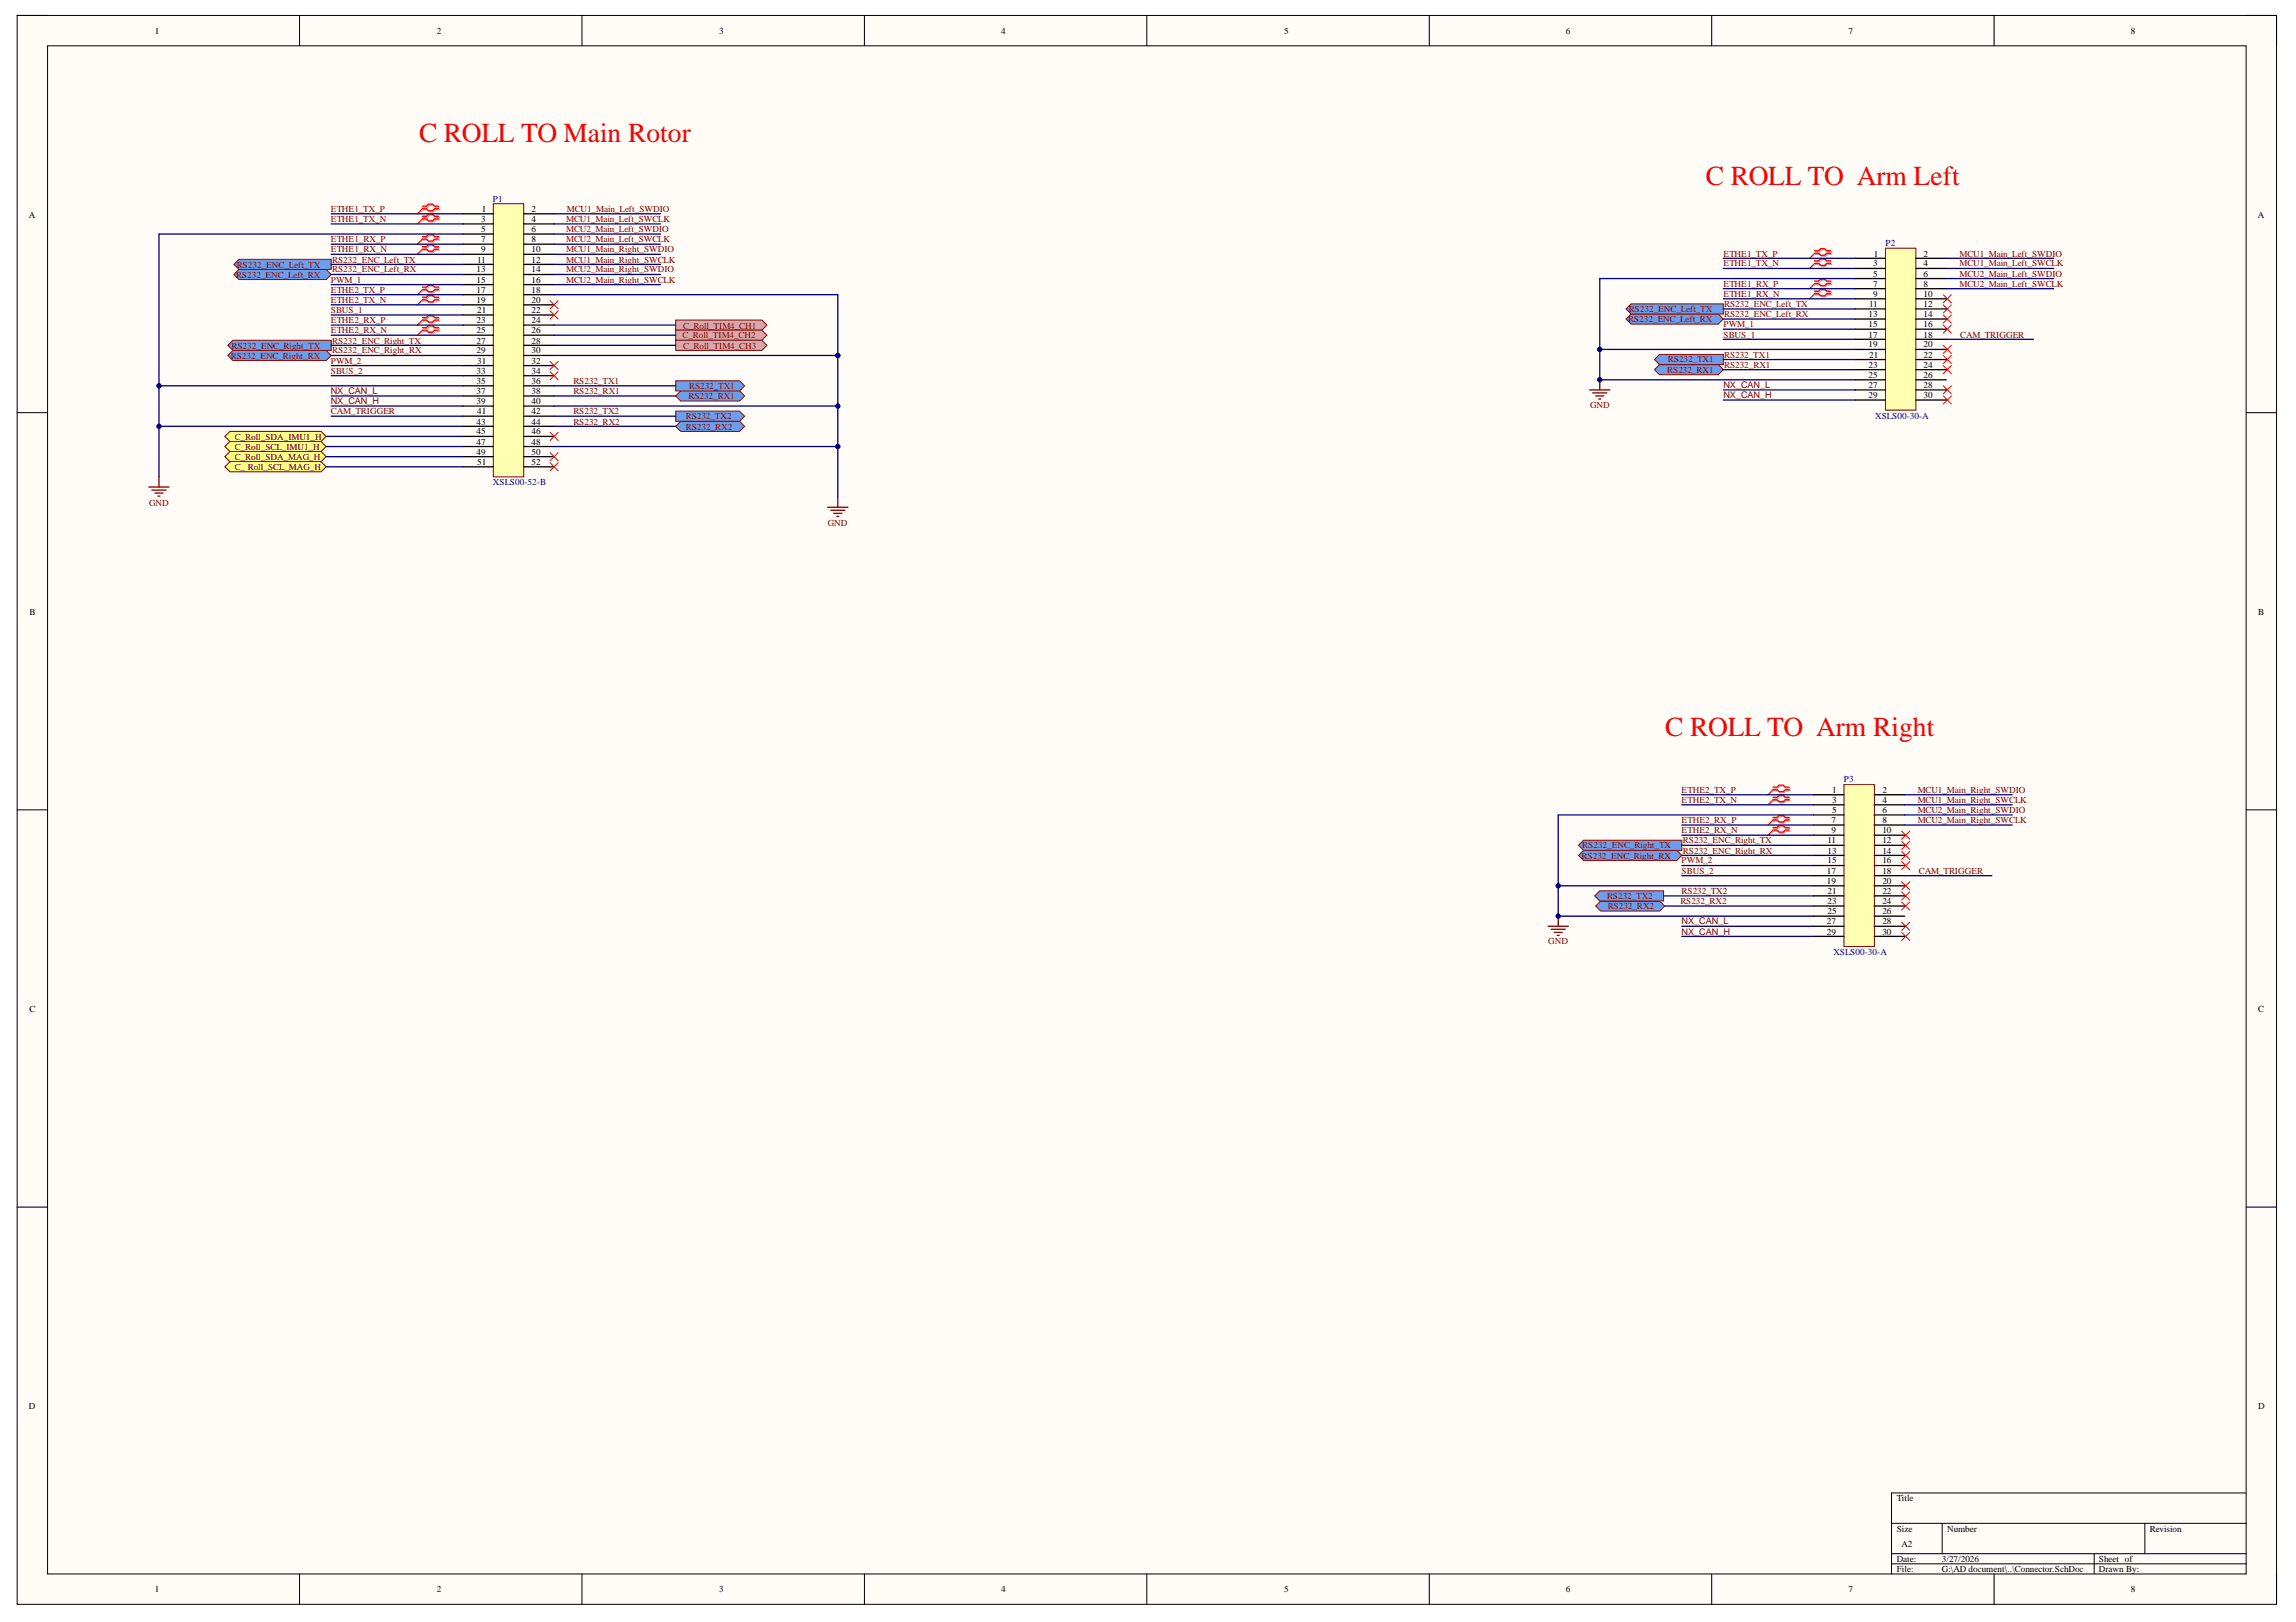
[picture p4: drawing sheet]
<svg xmlns="http://www.w3.org/2000/svg" width="297mm" height="210mm" viewBox="0 0 297 210" stroke-linecap="round" stroke-linejoin="round" font-family="sans-serif">
<defs><g id="words">
<g font-size="3.5" fill="#f00">
<text x="54.2" y="18.4">C ROLL TO Main Rotor</text>
<text x="220.7" y="23.9">C ROLL TO Arm Left</text>
<text x="215.4" y="95.3">C ROLL TO Arm Right</text>
</g>
<g font-size="1.2">
<text x="20" y="4.4">1</text>
<text x="56.5" y="4.4">2</text>
<text x="93" y="4.4">3</text>
<text x="129.5" y="4.4">4</text>
<text x="166.1" y="4.4">5</text>
<text x="202.6" y="4.4">6</text>
<text x="239.1" y="4.4">7</text>
<text x="275.7" y="4.4">8</text>
<text x="3.7" y="28.1">A</text>
<text x="62.3" y="28.7">3</text>
<text x="62.3" y="27.4">1</text>
<text x="68.8" y="27.4">2</text>
<text x="68.8" y="28.7">4</text>
<text x="292.1" y="28.1">A</text>
<text x="61.7" y="35.2">13</text>
<text x="61.7" y="34">11</text>
<text x="62.3" y="30">5</text>
<text x="62.3" y="31.4">7</text>
<text x="62.3" y="32.6">9</text>
<text x="68.8" y="30">6</text>
<text x="68.8" y="31.4">8</text>
<text x="68.8" y="32.6">10</text>
<text x="68.8" y="34">12</text>
<text x="68.8" y="35.2">14</text>
<text x="242.3" y="34.5">3</text>
<text x="242.3" y="35.8">5</text>
<text x="242.4" y="33.2">1</text>
<text x="248.9" y="33.2">2</text>
<text x="248.9" y="34.5">4</text>
<text x="248.9" y="35.8">6</text>
<text x="61.7" y="36.6">15</text>
<text x="61.7" y="37.9">17</text>
<text x="61.7" y="39.2">19</text>
<text x="61.7" y="41.8">23</text>
<text x="61.7" y="40.5">21</text>
<text x="68.8" y="36.6">16</text>
<text x="68.8" y="37.9">18</text>
<text x="68.8" y="39.2">20</text>
<text x="68.8" y="40.5">22</text>
<text x="68.8" y="41.8">24</text>
<text x="241.8" y="41.1">13</text>
<text x="241.8" y="39.7">11</text>
<text x="242.3" y="37.1">7</text>
<text x="242.3" y="38.5">9</text>
<text x="248.9" y="37.1">8</text>
<text x="248.9" y="38.5">10</text>
<text x="248.9" y="39.7">12</text>
<text x="248.9" y="41.1">14</text>
<text x="61.7" y="43.1">25</text>
<text x="61.7" y="44.5">27</text>
<text x="61.7" y="45.7">29</text>
<text x="61.7" y="47.1">31</text>
<text x="68.8" y="43.1">26</text>
<text x="68.8" y="44.5">28</text>
<text x="68.8" y="45.7">30</text>
<text x="68.8" y="47.1">32</text>
<text x="241.8" y="42.3">15</text>
<text x="241.8" y="43.7">17</text>
<text x="241.8" y="45">19</text>
<text x="241.8" y="47.6">23</text>
<text x="241.8" y="46.3">21</text>
<text x="248.9" y="42.3">16</text>
<text x="248.9" y="43.7">18</text>
<text x="248.9" y="45">20</text>
<text x="248.9" y="46.3">22</text>
<text x="248.9" y="47.6">24</text>
<text x="61.7" y="48.3">33</text>
<text x="61.7" y="49.7">35</text>
<text x="61.7" y="51">37</text>
<text x="61.7" y="52.3">39</text>
<text x="61.7" y="53.6">41</text>
<text x="68.8" y="48.3">34</text>
<text x="68.8" y="49.7">36</text>
<text x="68.8" y="51">38</text>
<text x="68.8" y="52.3">40</text>
<text x="68.8" y="53.6">42</text>
<text x="241.8" y="48.9">25</text>
<text x="241.8" y="50.2">27</text>
<text x="241.8" y="51.6">29</text>
<text x="248.9" y="48.9">26</text>
<text x="248.9" y="50.2">28</text>
<text x="248.9" y="51.6">30</text>
<text x="61.7" y="54.9">43</text>
<text x="61.7" y="56.2">45</text>
<text x="61.7" y="57.6">47</text>
<text x="61.7" y="58.8">49</text>
<text x="68.8" y="54.9">44</text>
<text x="68.8" y="56.2">46</text>
<text x="68.8" y="57.6">48</text>
<text x="68.8" y="58.8">50</text>
<text x="61.7" y="60.2">51</text>
<text x="68.8" y="60.2">52</text>
<text x="3.8" y="79.5">B</text>
<text x="292.2" y="79.5">B</text>
<text x="236.9" y="106.5">7</text>
<text x="236.9" y="107.8">9</text>
<text x="237" y="102.6">1</text>
<text x="237" y="103.9">3</text>
<text x="237" y="105.2">5</text>
<text x="243.5" y="102.6">2</text>
<text x="243.5" y="103.9">4</text>
<text x="243.5" y="105.2">6</text>
<text x="243.5" y="106.5">8</text>
<text x="243.5" y="107.8">10</text>
<text x="236.3" y="113.1">17</text>
<text x="236.4" y="109.1">11</text>
<text x="236.4" y="110.5">13</text>
<text x="236.4" y="111.7">15</text>
<text x="243.5" y="109.1">12</text>
<text x="243.5" y="110.5">14</text>
<text x="243.5" y="111.7">16</text>
<text x="243.5" y="113.1">18</text>
<text x="236.3" y="114.4">19</text>
<text x="236.3" y="119.6">27</text>
<text x="236.4" y="115.7">21</text>
<text x="236.4" y="117">23</text>
<text x="236.4" y="118.3">25</text>
<text x="243.5" y="114.4">20</text>
<text x="243.5" y="115.7">22</text>
<text x="243.5" y="117">24</text>
<text x="243.5" y="118.3">26</text>
<text x="243.5" y="119.6">28</text>
<text x="236.3" y="120.9">29</text>
<text x="243.5" y="120.9">30</text>
<text x="3.8" y="130.9">C</text>
<text x="292.2" y="130.9">C</text>
<text x="3.7" y="182.3">D</text>
<text x="292.2" y="182.3">D</text>
<text x="245.4" y="194.3">Title</text>
<text x="245.4" y="198.2">Size</text>
<text x="245.4" y="202.2">Date:</text>
<text x="245.4" y="203.4">File:</text>
<text x="246" y="200.1">A2</text>
<text x="251.2" y="202.2">3/27/2026</text>
<text x="251.2" y="203.4">G:\AD document\..\Connector.SchDoc</text>
<text x="251.9" y="198.2">Number</text>
<text x="271.5" y="202.2">Sheet of</text>
<text x="271.5" y="203.4">Drawn By:</text>
<text x="278.1" y="198.2">Revision</text>
<text x="20" y="206.1">1</text>
<text x="56.5" y="206.1">2</text>
<text x="93" y="206.1">3</text>
<text x="129.5" y="206.1">4</text>
<text x="166.1" y="206.1">5</text>
<text x="202.6" y="206.1">6</text>
<text x="239.1" y="206.1">7</text>
<text x="275.7" y="206.1">8</text>
</g>
<g font-size="1.2" fill="#800000">
<text x="42.8" y="27.4">ETHE1_TX_P</text>
<text x="42.8" y="28.7">ETHE1_TX_N</text>
<text x="73.3" y="28.7">MCU1_Main_Left_SWCLK</text>
<text x="73.3" y="27.4">MCU1_Main_Left_SWDIO</text>
<text x="30.5" y="35.9">RS232_ENC_Left_RX</text>
<text x="30.6" y="34.7">RS232_ENC_Left_TX</text>
<text x="42.8" y="31.4">ETHE1_RX_P</text>
<text x="42.8" y="32.6">ETHE1_RX_N</text>
<text x="43" y="34">RS232_ENC_Left_TX</text>
<text x="43" y="35.2">RS232_ENC_Left_RX</text>
<text x="73.3" y="30">MCU2_Main_Left_SWDIO</text>
<text x="73.3" y="31.4">MCU2_Main_Left_SWCLK</text>
<text x="73.3" y="32.6">MCU1_Main_Right_SWDIO</text>
<text x="73.3" y="34">MCU1_Main_Right_SWCLK</text>
<text x="73.3" y="35.2">MCU2_Main_Right_SWDIO</text>
<text x="223" y="33.2">ETHE1_TX_P</text>
<text x="223" y="34.5">ETHE1_TX_N</text>
<text x="253.5" y="33.2">MCU1_Main_Left_SWDIO</text>
<text x="253.5" y="34.5">MCU1_Main_Left_SWCLK</text>
<text x="253.5" y="35.8">MCU2_Main_Left_SWDIO</text>
<text x="42.8" y="37.9">ETHE2_TX_P</text>
<text x="42.8" y="39.2">ETHE2_TX_N</text>
<text x="42.8" y="41.8">ETHE2_RX_P</text>
<text x="42.8" y="36.6">PWM_1</text>
<text x="42.8" y="40.5">SBUS_1</text>
<text x="73.3" y="36.6">MCU2_Main_Right_SWCLK</text>
<text x="210.6" y="41.7">RS232_ENC_Left_RX</text>
<text x="210.7" y="40.4">RS232_ENC_Left_TX</text>
<text x="223" y="37.1">ETHE1_RX_P</text>
<text x="223" y="38.5">ETHE1_RX_N</text>
<text x="223.1" y="39.7">RS232_ENC_Left_TX</text>
<text x="223.1" y="41.1">RS232_ENC_Left_RX</text>
<text x="253.5" y="37.1">MCU2_Main_Left_SWCLK</text>
<text x="29.9" y="46.4">RS232_ENC_Right_RX</text>
<text x="29.9" y="45.1">RS232_ENC_Right_TX</text>
<text x="42.8" y="47.1">PWM_2</text>
<text x="42.8" y="43.1">ETHE2_RX_N</text>
<text x="43" y="44.5">RS232_ENC_Right_TX</text>
<text x="43" y="45.7">RS232_ENC_Right_RX</text>
<text x="88.3" y="43.8">C_Roll_TIM4_CH2</text>
<text x="88.4" y="42.5">C_Roll_TIM4_CH1</text>
<text x="88.4" y="45.1">C_Roll_TIM4_CH3</text>
<text x="215.8" y="46.9">RS232_TX1</text>
<text x="223" y="42.3">PWM_1</text>
<text x="223" y="43.7">SBUS_1</text>
<text x="223.1" y="46.3">RS232_TX1</text>
<text x="223.1" y="47.6">RS232_RX1</text>
<text x="253.6" y="43.7">CAM_TRIGGER</text>
<text x="42.8" y="53.6">CAM_TRIGGER</text>
<text x="42.8" y="51">NX_CAN_L</text>
<text x="42.8" y="52.3">NX_CAN_H</text>
<text x="42.8" y="48.3">SBUS_2</text>
<text x="74.2" y="49.7">RS232_TX1</text>
<text x="74.2" y="51">RS232_RX1</text>
<text x="74.2" y="53.6">RS232_TX2</text>
<text x="89.1" y="51.6">RS232_RX1</text>
<text x="89.2" y="50.4">RS232_TX1</text>
<text x="205.7" y="52.8">GND</text>
<text x="215.7" y="48.3">RS232_RX1</text>
<text x="223" y="50.2">NX_CAN_L</text>
<text x="223" y="51.6">NX_CAN_H</text>
<text x="30.4" y="58.2">C_Roll_SCL_IMU1_H</text>
<text x="30.4" y="59.5">C_Roll_SDA_MAG_H</text>
<text x="30.4" y="56.9">C_Roll_SDA_IMU1_H</text>
<text x="74.2" y="54.9">RS232_RX2</text>
<text x="88.7" y="55.6">RS232_RX2</text>
<text x="88.7" y="54.3">RS232_TX2</text>
<text x="19.3" y="65.4">GND</text>
<text x="30.4" y="60.9">C_ Roll_SCL_MAG_H</text>
<text x="107.1" y="68">GND</text>
<text x="217.6" y="102.6">ETHE2_TX_P</text>
<text x="217.6" y="103.9">ETHE2_TX_N</text>
<text x="217.6" y="106.5">ETHE2_RX_P</text>
<text x="217.6" y="107.8">ETHE2_RX_N</text>
<text x="248.1" y="102.6">MCU1_Main_Right_SWDIO</text>
<text x="248.1" y="103.9">MCU1_Main_Right_SWCLK</text>
<text x="248.1" y="105.2">MCU2_Main_Right_SWDIO</text>
<text x="248.1" y="106.5">MCU2_Main_Right_SWCLK</text>
<text x="204.6" y="111.1">RS232_ENC_Right_RX</text>
<text x="204.7" y="109.8">RS232_ENC_Right_TX</text>
<text x="217.6" y="111.7">PWM_2</text>
<text x="217.6" y="113.1">SBUS_2</text>
<text x="217.7" y="109.1">RS232_ENC_Right_TX</text>
<text x="217.7" y="110.5">RS232_ENC_Right_RX</text>
<text x="248.3" y="113.1">CAM_TRIGGER</text>
<text x="207.9" y="116.4">RS232_TX2</text>
<text x="208" y="117.6">RS232_RX2</text>
<text x="217.4" y="117">RS232_RX2</text>
<text x="217.6" y="115.7">RS232_TX2</text>
<text x="217.6" y="119.6">NX_CAN_L</text>
<text x="200.3" y="122.2">GND</text>
<text x="217.6" y="120.9">NX_CAN_H</text>
</g>
<g font-size="1.2" fill="#000080">
<text x="63.8" y="26.1">P1</text>
<text x="244" y="31.9">P2</text>
<text x="242.6" y="54.2">XSLS00-30-A</text>
<text x="63.8" y="62.8">XSLS00-52-B</text>
<text x="238.5" y="101.3">P3</text>
<text x="237.2" y="123.6">XSLS00-30-A</text>
</g>
</g></defs>
<path d="M2.2 2h292.3v205.6h-292.3z" fill-rule="evenodd" fill="#fffcf8"/>
<path d="M2.2 2h292.3v205.6h-292.3z" fill="none" stroke="#000" stroke-width=".13"/>
<path d="M6.2 5.9h284.4v197.8h-284.4z" fill-rule="evenodd" fill="#fffcf8"/>
<g fill="none" stroke="#000" stroke-width=".13">
<path d="M2.2 2h3.9M6.2 5.9h284.4v197.8h-284.4zM38.8 2v3.9M75.3 2v3.9M111.8 2v3.9M148.4 2v3.9M184.9 2v3.9M221.4 2v3.9M258 2v3.9M290.6 2h3.9v3.9M2.2 53.4h3.9M290.6 53.4h3.9"/>
<path d="M2.2 104.8h3.9M290.6 104.8h3.9M2.2 156.2h3.9M290.6 156.2h3.9M244.7 197.1h45.9M251.3 197.1v4M277.5 197.1v4M290.6 193.2h-45.9v10.5M38.8 203.7v3.9M75.3 203.7v3.9M111.8 203.7v3.9M148.4 203.7v3.9"/>
<path d="M184.9 203.7v3.9M221.4 203.7v3.9M244.7 201.1h45.9M244.7 202.4h45.9M258 203.7v3.9M270.9 201.1v2.6M294.5 203.7v3.9"/>
</g>
<path d="M63.8 26.4h4v35.3h-4z" fill-rule="evenodd" fill="#ffffb0"/>
<path d="M63.8 26.4h4v35.3h-4z" fill="none" stroke="#800000" stroke-width=".13"/>
<g fill="none" stroke="#000" stroke-width=".17">
<path d="M59.9 27.7h3.9M59.9 29h3.9M59.9 30.3h3.9M59.9 31.6h3.9M59.9 32.9h3.9M59.9 34.2h3.9M59.9 35.5h3.9M59.9 36.8h3.9M59.9 38.1h3.9M59.9 39.5h3.9M67.8 27.7h3.9M67.8 29h3.9"/>
<path d="M67.8 30.3h3.9M67.8 31.6h3.9M67.8 32.9h3.9M67.8 34.2h3.9M67.8 35.5h3.9M67.8 36.8h3.9M67.8 38.1h3.9M67.8 39.5h3.9M59.9 40.8h3.9M59.9 42.1h3.9M59.9 43.4h3.9M59.9 44.7h3.9"/>
<path d="M59.9 46h3.9M59.9 47.3h3.9M59.9 48.6h3.9M59.9 49.9h3.9M59.9 51.2h3.9M59.9 52.6h3.9M59.9 53.9h3.9M59.9 55.2h3.9M59.9 56.5h3.9M59.9 57.8h3.9M59.9 59.1h3.9M67.8 40.8h3.9"/>
<path d="M67.8 42.1h3.9M67.8 43.4h3.9M67.8 44.7h3.9M67.8 46h3.9M67.8 47.3h3.9M67.8 48.6h3.9M67.8 49.9h3.9M67.8 51.2h3.9M67.8 52.6h3.9M67.8 53.9h3.9M67.8 55.2h3.9M67.8 56.5h3.9"/>
<path d="M67.8 57.8h3.9M67.8 59.1h3.9M59.9 60.4h3.9M67.8 60.4h3.9"/>
</g>
<g fill="none" stroke="#d0a19e" stroke-width=".17">
<path d="M54.8 26.8h.5l.3-.2h.5l.3 .2h.5M54.8 27.1h.5l.3 .3h.5l.3-.3h.5M54.8 28.1h.5l.3-.2h.5l.3 .2h.5M54.8 28.5h.5l.3 .2h.5l.3-.2h.5M54.8 30.7h.5l.3-.2h.5l.3 .2h.5M54.8 31.1h.5l.3 .2h.5l.3-.2h.5M54.8 32.1h.5l.3-.3h.5l.3 .3h.5M54.8 32.4h.5l.3 .2h.5l.3-.2h.5M54.8 37.3h.5l.3-.3h.5l.3 .3h.5M54.8 37.6h.5l.3 .3h.5l.3-.3h.5M54.8 38.6h.5l.3-.3h.5l.3 .3h.5M54.8 38.9h.5l.3 .3h.5l.3-.3h.5"/>
<path d="M234.9 32.6h.5l.3-.3h.5l.3 .3h.5M234.9 32.9h.5l.3 .3h.5l.3-.3h.5M234.9 33.9h.5l.3-.3h.5l.3 .3h.5M234.9 34.2h.5l.3 .3h.5l.3-.3h.5M234.9 36.5h.5l.3-.3h.5l.3 .3h.5M234.9 36.8h.5l.3 .3h.5l.3-.3h.5M234.9 37.8h.5l.3-.2h.5l.3 .2h.5M234.9 38.1h.5l.3 .3h.5l.3-.3h.5M54.8 41.2h.5l.3-.2h.5l.3 .2h.5M54.8 41.5h.5l.3 .3h.5l.3-.3h.5M54.8 42.5h.5l.3-.2h.5l.3 .2h.5M54.8 42.9h.5l.3 .2h.5l.3-.2h.5"/>
</g>
<path d="M54.8 27.1l-.8 .6M54.8 28.5l-.8 .5M54.8 31.1l-.8 .5M54.8 32.4l-.8 .5M54.8 37.6l-.8 .5M54.8 38.9l-.8 .6M234.9 32.9l-.8 .5M234.9 34.2l-.8 .5M234.9 36.8l-.8 .6M234.9 38.1l-.8 .6M54.8 41.5l-.8 .6M54.8 42.9l-.8 .5" fill="none" stroke="#d0a19e" stroke-width=".13"/>
<g fill="none" stroke="#f00" stroke-width=".17">
<path d="M54.6 26.7h.6l.2-.3h.6l.2 .3h.5M54.6 27h.6l.2 .3h.6l.2-.3h.5M54.6 28h.6l.2-.3h.6l.2 .3h.5M54.6 28.3h.6l.2 .3h.6l.2-.3h.5M54.6 30.6h.6l.2-.3h.6l.2 .3h.5M54.6 30.9h.6l.2 .3h.6l.2-.3h.5M54.6 31.9h.6l.2-.2h.6l.2 .2h.5M54.6 32.3h.6l.2 .2h.6l.2-.2h.5M54.6 37.2h.6l.2-.3h.6l.2 .3h.5M54.6 37.5h.6l.2 .3h.6l.2-.3h.5M54.6 38.5h.6l.2-.3h.6l.2 .3h.5M54.6 38.8h.6l.2 .3h.6l.2-.3h.5"/>
<path d="M234.8 32.4h.5l.2-.2h.6l.2 .2h.5M234.8 32.8h.5l.2 .2h.6l.2-.2h.5M234.8 33.8h.5l.2-.3h.6l.2 .3h.5M234.8 34.1h.5l.2 .2h.6l.2-.2h.5M234.8 36.4h.5l.2-.3h.6l.2 .3h.5M234.8 36.7h.5l.2 .3h.6l.2-.3h.5M234.8 37.7h.5l.2-.3h.6l.2 .3h.5M234.8 38h.5l.2 .3h.6l.2-.3h.5M54.6 41.1h.6l.2-.3h.6l.2 .3h.5M54.6 41.4h.6l.2 .3h.6l.2-.3h.5M54.6 42.4h.6l.2-.3h.6l.2 .3h.5M54.6 42.7h.6l.2 .3h.6l.2-.3h.5"/>
</g>
<g fill="none" stroke="#f00" stroke-width=".13">
<path d="M54.6 27l-.6 .7M54.6 28.3l-.6 .7M54.6 30.9l-.6 .7M54.6 32.3l-.6 .6M54.6 37.5l-.6 .6M54.6 38.8l-.6 .7M234.8 32.8l-.7 .6M234.8 34.1l-.7 .6M234.8 36.7l-.7 .7M234.8 38l-.7 .7M54.6 41.4l-.6 .7M54.6 42.7l-.6 .7"/>
<path d="M251.4 49.9l1.1 1.1M251.4 51.2l1.1 1.1M252.5 49.9l-1.1 1.1M252.5 51.2l-1.1 1.1"/>
</g>
<g fill="none" stroke="#800000" stroke-width=".17">
<path d="M205.7 50.5h2.6M206 50.9h1.9M206.4 51.2h1.1M206.8 51.6h.3M207 49.1v1.4M19.3 63h2.6M19.7 63.4h1.8M20 63.8h1.1M20.4 64.2h.3M20.6 61.7v1.3M107.1 65.6h2.6M107.5 66h1.8"/>
<path d="M107.9 66.4h1M108.3 66.8h.2M108.4 64.3v1.3"/>
</g>
<circle cx="207" cy="49.1" r=".26" fill="#000080"/>
<circle cx="207" cy="49.1" r=".26" fill="none" stroke="#000080" stroke-width=".13"/>
<g fill="none" stroke="#f00" stroke-width=".13">
<path d="M251.4 38.1l1.1 1.1M251.4 39.5l1.1 1M252.5 38.1l-1.1 1.1M252.5 39.5l-1.1 1M251.4 44.7l1.1 1M251.4 46l1.1 1M251.4 47.3l1.1 1.1M251.4 40.8l1.1 1M251.4 42.1l1.1 1M252.5 44.7l-1.1 1M252.5 46l-1.1 1M252.5 47.3l-1.1 1.1"/>
<path d="M252.5 40.8l-1.1 1M252.5 42.1l-1.1 1"/>
</g>
<path d="M243.9 32.1h4v21h-4z" fill-rule="evenodd" fill="#ffffb0"/>
<path d="M243.9 32.1h4v21h-4z" fill="none" stroke="#800000" stroke-width=".13"/>
<g fill="none" stroke="#000" stroke-width=".17">
<path d="M240 33.4h3.9M240 34.7h3.9M240 36h3.9M240 37.4h3.9M240 38.7h3.9M240 40h3.9M247.9 33.4h3.9M247.9 34.7h3.9M247.9 36h3.9M247.9 37.4h3.9M247.9 38.7h3.9M247.9 40h3.9"/>
<path d="M240 41.3h3.9M240 42.6h3.9M240 43.9h3.9M240 45.2h3.9M240 46.5h3.9M240 47.8h3.9M240 49.1h3.9M240 50.5h3.9M240 51.8h3.9M247.9 41.3h3.9M247.9 42.6h3.9M247.9 43.9h3.9"/>
<path d="M247.9 45.2h3.9M247.9 46.5h3.9M247.9 47.8h3.9M247.9 49.1h3.9M247.9 50.5h3.9M247.9 51.8h3.9"/>
</g>
<path d="M229.5 102h.5l.3-.3h.5l.3 .3h.5M229.5 102.3h.5l.3 .3h.5l.3-.3h.5M229.5 103.3h.5l.3-.3h.5l.3 .3h.5M229.5 103.6h.5l.3 .3h.5l.3-.3h.5M229.5 105.9h.5l.3-.2h.5l.3 .2h.5M229.5 106.3h.5l.3 .2h.5l.3-.2h.5M229.5 107.2h.5l.3-.2h.5l.3 .2h.5M229.5 107.6h.5l.3 .2h.5l.3-.2h.5" fill="none" stroke="#d0a19e" stroke-width=".17"/>
<path d="M229.5 102.3l-.8 .5M229.5 103.6l-.8 .5M229.5 106.3l-.8 .5M229.5 107.6l-.8 .5" fill="none" stroke="#d0a19e" stroke-width=".13"/>
<path d="M229.4 101.9h.5l.3-.3h.5l.3 .3h.5M229.4 102.2h.5l.3 .2h.5l.3-.2h.5M229.4 103.2h.5l.3-.3h.5l.3 .3h.5M229.4 103.5h.5l.3 .3h.5l.3-.3h.5M229.4 105.8h.5l.3-.3h.5l.3 .3h.5M229.4 106.1h.5l.3 .3h.5l.3-.3h.5M229.4 107.1h.5l.3-.3h.5l.3 .3h.5M229.4 107.4h.5l.3 .3h.5l.3-.3h.5" fill="none" stroke="#f00" stroke-width=".17"/>
<path d="M229.4 102.2l-.7 .6M229.4 103.5l-.7 .6M229.4 106.1l-.7 .7M229.4 107.4l-.7 .7M246 119.4l1.1 1M247.1 119.4l-1.1 1M246 120.7l1.1 1M247.1 120.7l-1.1 1" fill="none" stroke="#f00" stroke-width=".13"/>
<path d="M200.3 119.9h2.6M201.6 118.6v1.3M200.7 120.3h1.8M201.1 120.7h1M201.5 121.1h.2" fill="none" stroke="#800000" stroke-width=".17"/>
<circle cx="201.6" cy="118.6" r=".26" fill="#000080"/>
<circle cx="201.6" cy="118.6" r=".26" fill="none" stroke="#000080" stroke-width=".13"/>
<g fill="none" stroke="#f00" stroke-width=".13">
<path d="M246 114.1l1.1 1.1M246 115.4l1.1 1.1M246 116.7l1.1 1.1M246 107.6l1.1 1M246 108.9l1.1 1M246 110.2l1.1 1M246 111.5l1.1 1M247.1 114.1l-1.1 1.1M247.1 115.4l-1.1 1.1M247.1 116.7l-1.1 1.1M247.1 107.6l-1.1 1M247.1 108.9l-1.1 1"/>
<path d="M247.1 110.2l-1.1 1M247.1 111.5l-1.1 1"/>
</g>
<path d="M238.6 101.5h3.9v21h-3.9z" fill-rule="evenodd" fill="#ffffb0"/>
<path d="M238.6 101.5h3.9v21h-3.9z" fill="none" stroke="#800000" stroke-width=".13"/>
<g fill="none" stroke="#000" stroke-width=".17">
<path d="M234.6 102.8h4M234.6 104.1h4M234.6 105.5h4M234.6 106.8h4M234.6 108.1h4M234.6 109.4h4M234.6 110.7h4M234.6 112h4M234.6 113.3h4M234.6 114.6h4M234.6 115.9h4M234.6 117.2h4"/>
<path d="M234.6 118.6h4M234.6 119.9h4M242.5 102.8h3.9M242.5 104.1h3.9M242.5 105.5h3.9M242.5 106.8h3.9M242.5 108.1h3.9M242.5 109.4h3.9M242.5 110.7h3.9M242.5 112h3.9M242.5 113.3h3.9M242.5 114.6h3.9"/>
<path d="M242.5 115.9h3.9M242.5 117.2h3.9M242.5 118.6h3.9M242.5 119.9h3.9M234.6 121.2h4M242.5 121.2h3.9"/>
</g>
<path d="M30.3 35.5l.6-.6h11.3l.6 .6-.6 .7h-11.3z" fill-rule="evenodd" fill="#6d9eeb"/>
<path d="M30.3 35.5l.6-.6h11.3l.6 .6-.6 .7h-11.3z" fill="none" stroke="#800000" stroke-width=".13"/>
<path d="M30.3 34.2l.6-.6h11.9v1.3h-11.9z" fill-rule="evenodd" fill="#6d9eeb"/>
<path d="M30.3 34.2l.6-.6h11.9v1.3h-11.9z" fill="none" stroke="#800000" stroke-width=".13"/>
<path d="M29.5 46l.6-.7h12.1l.6 .7-.6 .7h-12.1z" fill-rule="evenodd" fill="#6d9eeb"/>
<path d="M29.5 46l.6-.7h12.1l.6 .7-.6 .7h-12.1z" fill="none" stroke="#800000" stroke-width=".13"/>
<path d="M29.5 44.7l.6-.7h12.7v1.3h-12.7z" fill-rule="evenodd" fill="#6d9eeb"/>
<path d="M29.5 44.7l.6-.7h12.7v1.3h-12.7z" fill="none" stroke="#800000" stroke-width=".13"/>
<path d="M87.4 41.4h11.2l.6 .7-.6 .6h-11.2z" fill-rule="evenodd" fill="#d5a6bd"/>
<path d="M87.4 41.4h11.2l.6 .7-.6 .6h-11.2z" fill="none" stroke="#800000" stroke-width=".13"/>
<path d="M87.4 42.7h11.2l.6 .7-.6 .6h-11.2z" fill-rule="evenodd" fill="#d5a6bd"/>
<path d="M87.4 42.7h11.2l.6 .7-.6 .6h-11.2z" fill="none" stroke="#800000" stroke-width=".13"/>
<path d="M87.4 44h11.2l.6 .7-.6 .6h-11.2z" fill-rule="evenodd" fill="#d5a6bd"/>
<path d="M87.4 44h11.2l.6 .7-.6 .6h-11.2z" fill="none" stroke="#800000" stroke-width=".13"/>
<path d="M71.2 46.8l1 1M71.2 48.1l1 1M72.2 46.8l-1 1M72.2 48.1l-1 1" fill="none" stroke="#f00" stroke-width=".13"/>
<path d="M29.1 57.8l.6-.7h11.8l.7 .7-.7 .6h-11.8z" fill-rule="evenodd" fill="#ffff80"/>
<path d="M29.1 57.8l.6-.7h11.8l.7 .7-.7 .6h-11.8z" fill="none" stroke="#800000" stroke-width=".13"/>
<path d="M29.1 59.1l.6-.7h11.8l.7 .7-.7 .7h-11.8z" fill-rule="evenodd" fill="#ffff80"/>
<path d="M29.1 59.1l.6-.7h11.8l.7 .7-.7 .7h-11.8z" fill="none" stroke="#800000" stroke-width=".13"/>
<path d="M29.1 60.4l.6-.6h11.8l.7 .6-.7 .7h-11.8z" fill-rule="evenodd" fill="#ffff80"/>
<path d="M29.1 60.4l.6-.6h11.8l.7 .6-.7 .7h-11.8z" fill="none" stroke="#800000" stroke-width=".13"/>
<path d="M29.1 56.5l.6-.7h11.8l.7 .7-.7 .6h-11.8z" fill-rule="evenodd" fill="#ffff80"/>
<path d="M29.1 56.5l.6-.7h11.8l.7 .7-.7 .6h-11.8z" fill="none" stroke="#800000" stroke-width=".13"/>
<path d="M206.4 117.2l.7-.6h7.6l.6 .6-.6 .7h-7.6z" fill-rule="evenodd" fill="#6d9eeb"/>
<path d="M206.4 117.2l.7-.6h7.6l.6 .6-.6 .7h-7.6z" fill="none" stroke="#800000" stroke-width=".13"/>
<path d="M206.3 115.9l.7-.6h8.2v1.3h-8.2z" fill-rule="evenodd" fill="#6d9eeb"/>
<path d="M206.3 115.9l.7-.6h8.2v1.3h-8.2z" fill="none" stroke="#800000" stroke-width=".13"/>
<path d="M214 47.8l.7-.6h7.6l.7 .6-.7 .7h-7.6z" fill-rule="evenodd" fill="#6d9eeb"/>
<path d="M214 47.8l.7-.6h7.6l.7 .6-.7 .7h-7.6z" fill="none" stroke="#800000" stroke-width=".13"/>
<path d="M214 46.5l.7-.6h8.3v1.3h-8.3z" fill-rule="evenodd" fill="#6d9eeb"/>
<path d="M214 46.5l.7-.6h8.3v1.3h-8.3z" fill="none" stroke="#800000" stroke-width=".13"/>
<path d="M87.4 51.2l.7-.6h7.6l.6 .6-.6 .7h-7.6z" fill-rule="evenodd" fill="#6d9eeb"/>
<path d="M87.4 51.2l.7-.6h7.6l.6 .6-.6 .7h-7.6z" fill="none" stroke="#800000" stroke-width=".13"/>
<path d="M87.4 49.3h8.3l.6 .6-.6 .7h-8.3z" fill-rule="evenodd" fill="#6d9eeb"/>
<path d="M87.4 49.3h8.3l.6 .6-.6 .7h-8.3z" fill="none" stroke="#800000" stroke-width=".13"/>
<path d="M87.4 55.2l.7-.7h7.6l.6 .7-.6 .6h-7.6z" fill-rule="evenodd" fill="#6d9eeb"/>
<path d="M87.4 55.2l.7-.7h7.6l.6 .7-.6 .6h-7.6z" fill="none" stroke="#800000" stroke-width=".13"/>
<path d="M87.4 53.2h8.3l.6 .7-.6 .6h-8.3z" fill-rule="evenodd" fill="#6d9eeb"/>
<path d="M87.4 53.2h8.3l.6 .7-.6 .6h-8.3z" fill="none" stroke="#800000" stroke-width=".13"/>
<path d="M71.2 38.9l1 1.1M72.2 38.9l-1 1.1M71.2 40.2l1 1.1M71.2 56l1 1M71.2 58.6l1 1M71.2 59.9l1 1M72.2 40.2l-1 1.1M72.2 56l-1 1M72.2 58.6l-1 1M72.2 59.9l-1 1" fill="none" stroke="#f00" stroke-width=".13"/>
<path d="M204.2 110.7l.7-.7h12l.7 .7-.7 .7h-12z" fill-rule="evenodd" fill="#6d9eeb"/>
<path d="M204.2 110.7l.7-.7h12l.7 .7-.7 .7h-12z" fill="none" stroke="#800000" stroke-width=".13"/>
<path d="M204.2 109.4l.7-.7h12.7v1.3h-12.7z" fill-rule="evenodd" fill="#6d9eeb"/>
<path d="M204.2 109.4l.7-.7h12.7v1.3h-12.7z" fill="none" stroke="#800000" stroke-width=".13"/>
<path d="M210.4 41.3l.6-.7h11.3l.7 .7-.7 .6h-11.3z" fill-rule="evenodd" fill="#6d9eeb"/>
<path d="M210.4 41.3l.6-.7h11.3l.7 .7-.7 .6h-11.3z" fill="none" stroke="#800000" stroke-width=".13"/>
<path d="M210.4 40l.6-.7h12v1.3h-12z" fill-rule="evenodd" fill="#6d9eeb"/>
<path d="M210.4 40l.6-.7h12v1.3h-12z" fill="none" stroke="#800000" stroke-width=".13"/>
<g fill="none" stroke="#000080" stroke-width=".17">
<path d="M42.8 27.7h17.1M42.8 29h17.1M42.8 31.6h17.1M42.8 32.9h17.1M42.8 38.1h17.1M42.8 39.5h17.1M42.8 36.8h17.1M59.9 30.3h-39.3v31.4M42.8 52.6h17.1M42.8 42.1h17.1M42.8 43.4h17.1M42.8 51.2h17.1"/>
<path d="M42.8 47.3h17.1M42.8 48.6h17.1M42.8 40.8h17.1M71.7 42.1h15.7M71.7 43.4h15.7M71.7 51.2h15.7M71.7 44.7h15.7M71.7 55.2h15.7M71.7 53.9h15.7"/>
</g>
<circle cx="20.6" cy="49.9" r=".26" fill="#000080"/>
<circle cx="20.6" cy="49.9" r=".26" fill="none" stroke="#000080" stroke-width=".13"/>
<circle cx="20.6" cy="55.2" r=".26" fill="#000080"/>
<circle cx="20.6" cy="55.2" r=".26" fill="none" stroke="#000080" stroke-width=".13"/>
<path d="M71.7 46h36.7" fill="none" stroke="#000080" stroke-width=".17"/>
<circle cx="108.4" cy="46" r=".26" fill="#000080"/>
<circle cx="108.4" cy="46" r=".26" fill="none" stroke="#000080" stroke-width=".13"/>
<g fill="none" stroke="#000080" stroke-width=".17">
<path d="M223 33.4h17M223 34.7h17M223 37.4h17M223 38.7h17M223 40h17M71.7 49.9h15.7M207 45.2h33M223 41.3h17M223 43.9h17M223 47.8h17M223 50.5h17M223 51.8h17"/>
<path d="M223 42.6h17M223 46.5h17"/>
</g>
<circle cx="207" cy="45.2" r=".26" fill="#000080"/>
<circle cx="207" cy="45.2" r=".26" fill="none" stroke="#000080" stroke-width=".13"/>
<path d="M240 36h-33v13.1h33M251.8 43.9h11.3" fill="none" stroke="#000080" stroke-width=".17"/>
<circle cx="207" cy="49.1" r=".26" fill="#000080"/>
<circle cx="207" cy="49.1" r=".26" fill="none" stroke="#000080" stroke-width=".13"/>
<circle cx="207" cy="45.2" r=".26" fill="#000080"/>
<circle cx="207" cy="45.2" r=".26" fill="none" stroke="#000080" stroke-width=".13"/>
<path d="M201.6 114.6h33M215.2 115.9h19.4M217.6 102.8h17M217.6 104.1h17M217.6 106.8h17M217.6 108.1h17M217.6 109.4h17M217.6 110.7h17M217.6 113.3h17M217.6 119.9h17M217.6 112h17M217.6 121.2h17" fill="none" stroke="#000080" stroke-width=".17"/>
<circle cx="201.6" cy="114.6" r=".26" fill="#000080"/>
<circle cx="201.6" cy="114.6" r=".26" fill="none" stroke="#000080" stroke-width=".13"/>
<path d="M234.6 105.5h-33v13.1h33M246.4 113.3h11.3" fill="none" stroke="#000080" stroke-width=".17"/>
<circle cx="201.6" cy="118.6" r=".26" fill="#000080"/>
<circle cx="201.6" cy="118.6" r=".26" fill="none" stroke="#000080" stroke-width=".13"/>
<circle cx="201.6" cy="114.6" r=".26" fill="#000080"/>
<circle cx="201.6" cy="114.6" r=".26" fill="none" stroke="#000080" stroke-width=".13"/>
<g fill="none" stroke="#000080" stroke-width=".17">
<path d="M42.8 34.2h17.1M42.8 35.5h17.1M71.7 34.2h13.7M71.7 35.5h13.7M71.7 27.7h13.7M71.7 29h13.7M71.7 30.3h13.7M71.7 31.6h13.7M71.7 32.9h13.7M71.7 36.8h13.7M20.6 55.2h39.3M42.2 56.5h17.7"/>
<path d="M42.2 57.8h17.7M42.2 59.1h17.7M42.8 44.7h17.1M42.8 46h17.1M42.2 60.4h17.7"/>
</g>
<circle cx="20.6" cy="55.2" r=".26" fill="#000080"/>
<circle cx="20.6" cy="55.2" r=".26" fill="none" stroke="#000080" stroke-width=".13"/>
<path d="M20.6 49.9h39.3M42.8 53.9h17.1" fill="none" stroke="#000080" stroke-width=".17"/>
<circle cx="20.6" cy="49.9" r=".26" fill="#000080"/>
<circle cx="20.6" cy="49.9" r=".26" fill="none" stroke="#000080" stroke-width=".13"/>
<path d="M71.7 38.1h36.7v7.9" fill="none" stroke="#000080" stroke-width=".17"/>
<circle cx="108.4" cy="46" r=".26" fill="#000080"/>
<circle cx="108.4" cy="46" r=".26" fill="none" stroke="#000080" stroke-width=".13"/>
<path d="M108.4 46v6.6" fill="none" stroke="#000080" stroke-width=".17"/>
<circle cx="108.4" cy="52.5" r=".26" fill="#000080"/>
<circle cx="108.4" cy="52.5" r=".26" fill="none" stroke="#000080" stroke-width=".13"/>
<circle cx="108.4" cy="46" r=".26" fill="#000080"/>
<circle cx="108.4" cy="46" r=".26" fill="none" stroke="#000080" stroke-width=".13"/>
<path d="M71.7 52.6h36.7v11.7" fill="none" stroke="#000080" stroke-width=".17"/>
<circle cx="108.4" cy="52.5" r=".26" fill="#000080"/>
<circle cx="108.4" cy="52.5" r=".26" fill="none" stroke="#000080" stroke-width=".13"/>
<circle cx="108.4" cy="57.8" r=".26" fill="#000080"/>
<circle cx="108.4" cy="57.8" r=".26" fill="none" stroke="#000080" stroke-width=".13"/>
<path d="M71.7 57.8h36.7" fill="none" stroke="#000080" stroke-width=".17"/>
<circle cx="108.4" cy="57.8" r=".26" fill="#000080"/>
<circle cx="108.4" cy="57.8" r=".26" fill="none" stroke="#000080" stroke-width=".13"/>
<path d="M251.8 33.4h13.9M251.8 34.7h13.9M251.8 36h13.9M251.8 37.4h13.9M215.3 117.2h19.3M246.4 102.8h13.9M246.4 104.1h13.9M246.4 105.5h13.9M246.4 106.8h13.9" fill="none" stroke="#000080" stroke-width=".17"/>
<use href="#words"/>
</svg>
